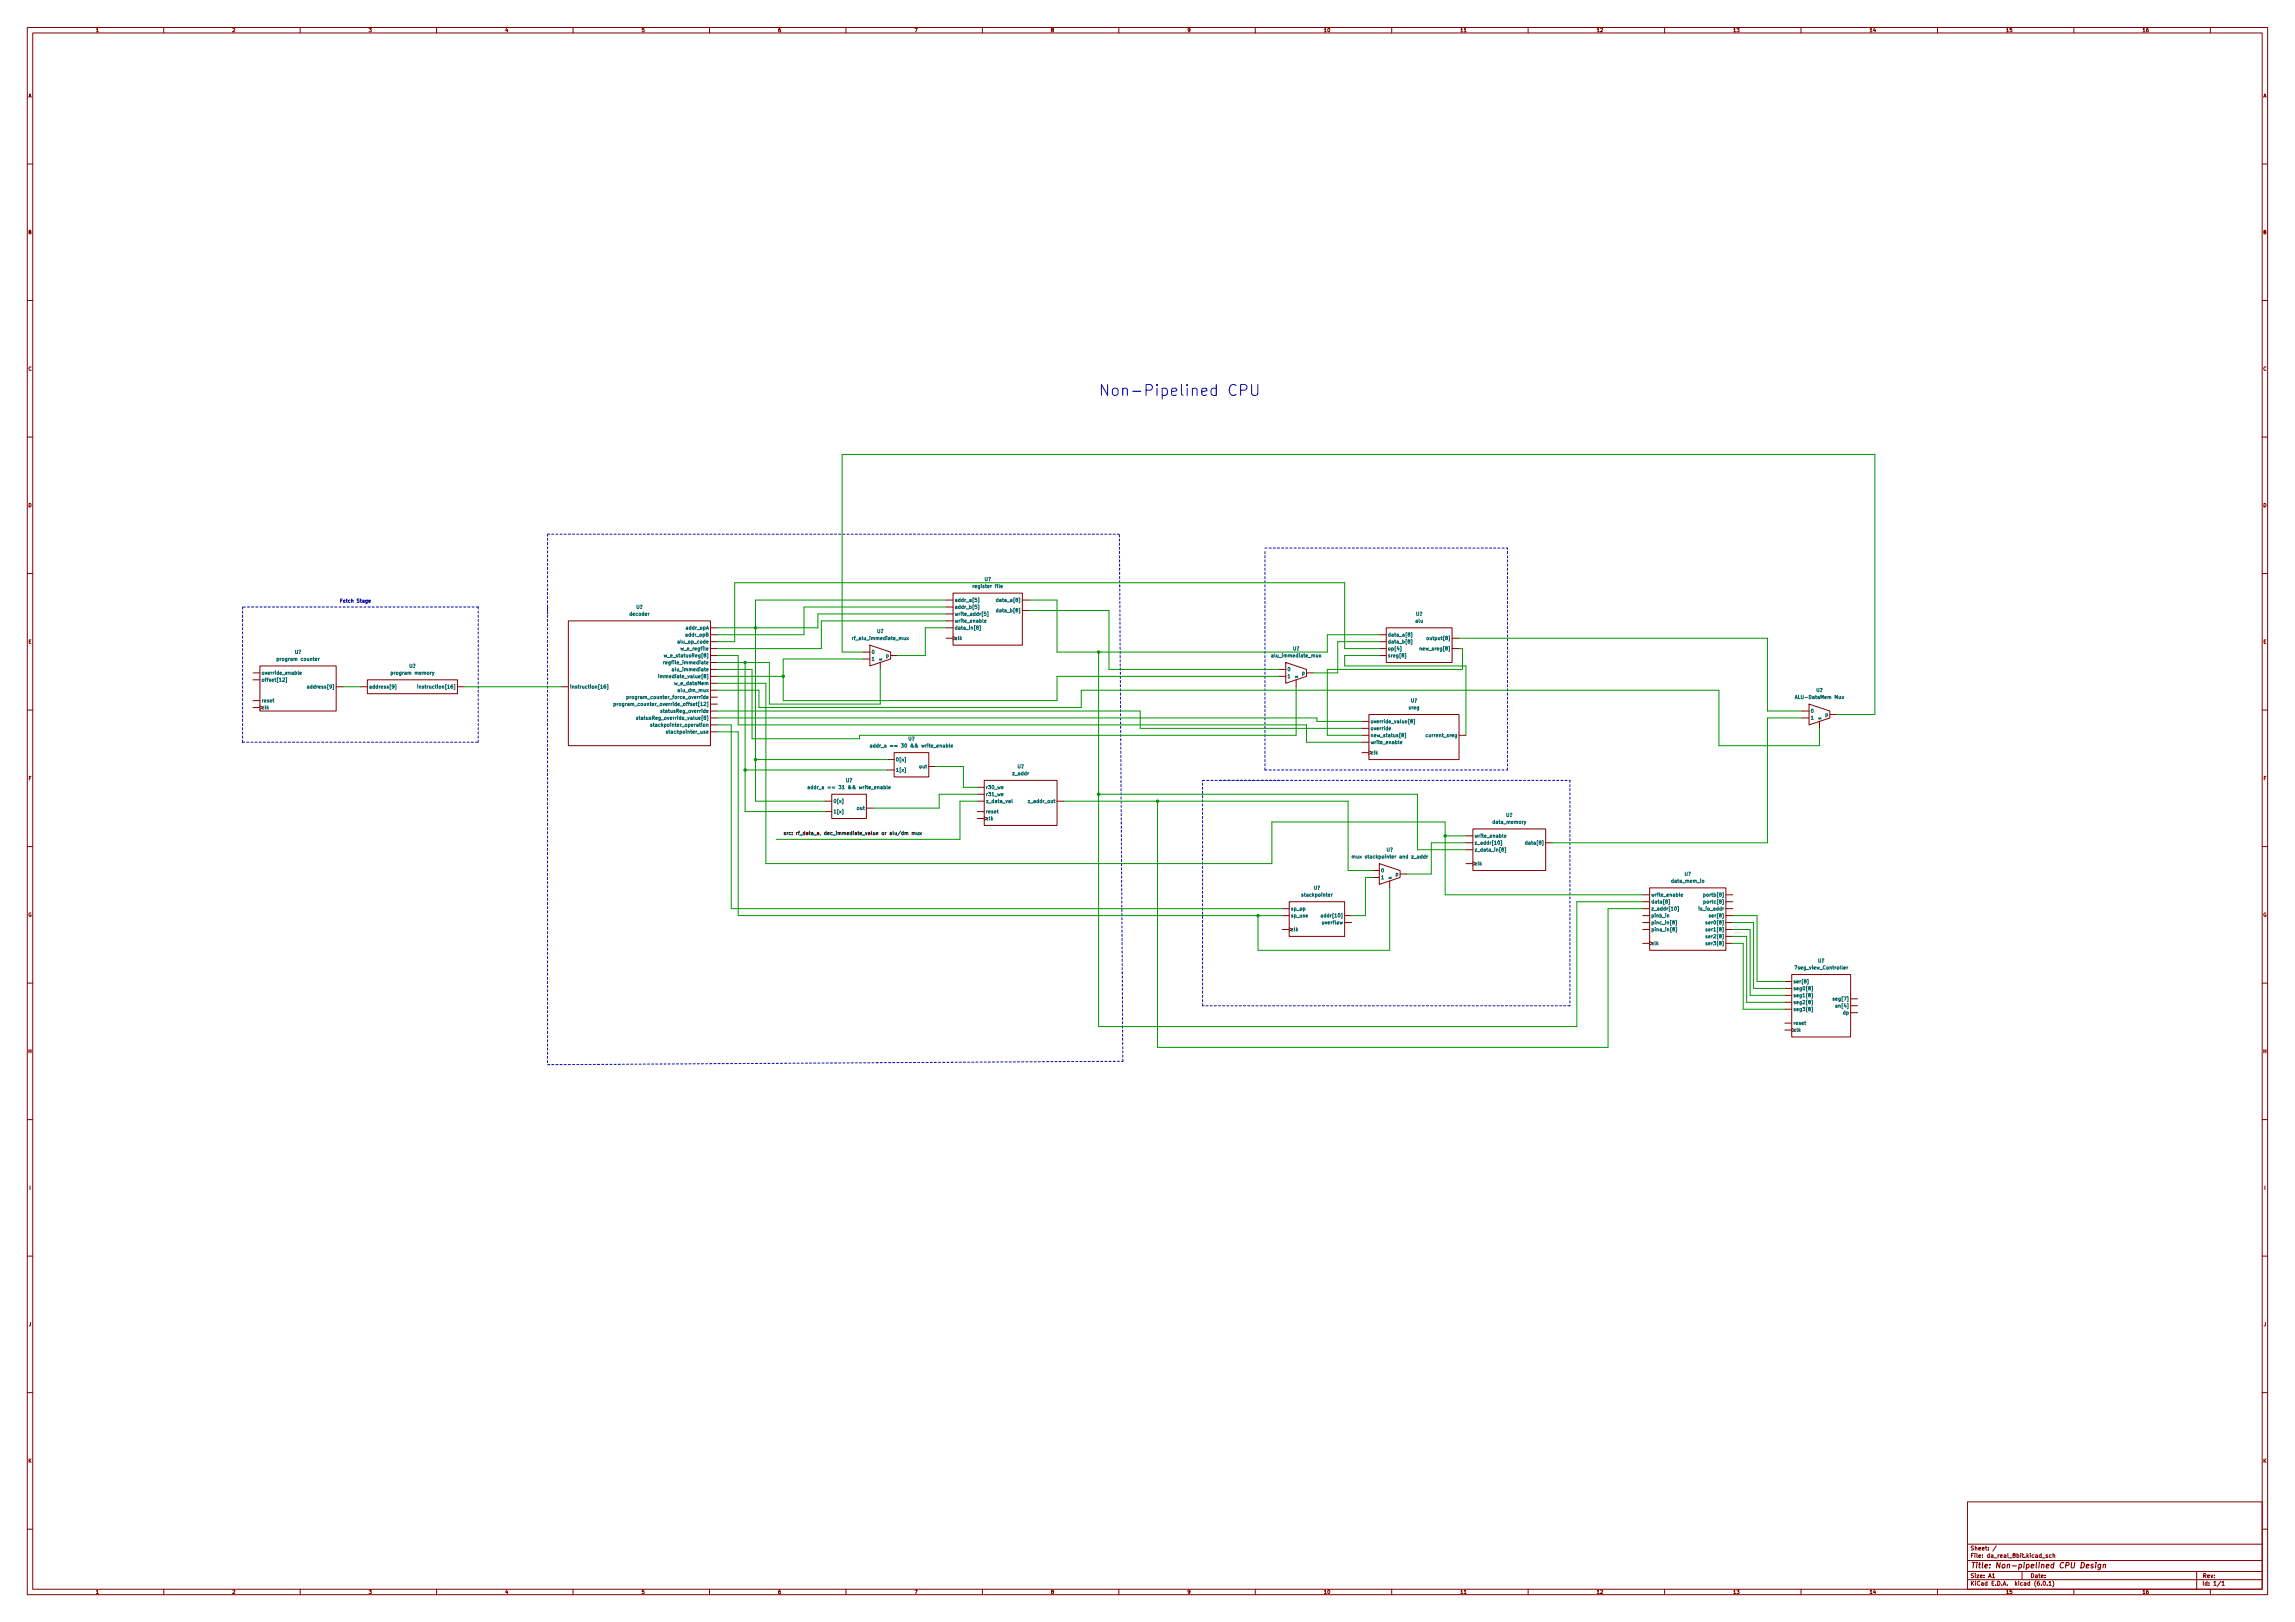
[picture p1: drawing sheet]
<svg xmlns="http://www.w3.org/2000/svg" width="841mm" height="594mm" viewBox="0 0 841 594" stroke-linecap="round" stroke-linejoin="round" font-family="sans-serif">
<defs><g id="words">
<text font-size="5.6" fill="#0000c2" x="402.6" y="145">Non-Pipelined CPU</text>
<text font-size="2.8" fill="#840000" x="722" y="574.4">Title: Non-pipelined CPU Design</text>
<g font-size="2.1" fill="#840000">
<text x="722" y="567.8">Sheet: /</text>
<text x="722" y="570.5">File: da_real_8bit.kicad_sch</text>
<text x="722" y="580.7">KiCad E.D.A. kicad (6.0.1)</text>
<text x="722" y="577.9">Size: A1</text>
<text x="744" y="577.9">Date:</text>
<text x="807" y="577.9">Rev:</text>
<text x="807" y="580.7">Id: 1/1</text>
</g>
<g font-size="1.8" fill="#840000">
<text x="35" y="11.7">1</text>
<text x="85" y="11.7">2</text>
<text x="135" y="11.7">3</text>
<text x="185" y="11.7">4</text>
<text x="235" y="11.7">5</text>
<text x="285" y="11.7">6</text>
<text x="335" y="11.7">7</text>
<text x="385" y="11.7">8</text>
<text x="435" y="11.7">9</text>
<text x="485" y="11.7">10</text>
<text x="535" y="11.7">11</text>
<text x="585" y="11.7">12</text>
<text x="635" y="11.7">13</text>
<text x="685" y="11.7">14</text>
<text x="735" y="11.7">15</text>
<text x="785" y="11.7">16</text>
<text x="10.3" y="35.7">A</text>
<text x="829.3" y="35.7">A</text>
<text x="10.3" y="85.7">B</text>
<text x="829.3" y="85.7">B</text>
<text x="10.3" y="135.7">C</text>
<text x="829.3" y="135.7">C</text>
<text x="10.3" y="185.7">D</text>
<text x="829.3" y="185.7">D</text>
<text x="10.4" y="235.7">E</text>
<text x="829.4" y="235.7">E</text>
<text x="10.4" y="285.7">F</text>
<text x="829.4" y="285.7">F</text>
<text x="10.3" y="335.7">G</text>
<text x="829.3" y="335.7">G</text>
<text x="10.3" y="385.7">H</text>
<text x="829.3" y="385.7">H</text>
<text x="10.7" y="435.7">I</text>
<text x="829.7" y="435.7">I</text>
<text x="10.5" y="485.7">J</text>
<text x="829.5" y="485.7">J</text>
<text x="10.3" y="535.7">K</text>
<text x="829.3" y="535.7">K</text>
<text x="35" y="583.7">1</text>
<text x="85" y="583.7">2</text>
<text x="135" y="583.7">3</text>
<text x="185" y="583.7">4</text>
<text x="235" y="583.7">5</text>
<text x="285" y="583.7">6</text>
<text x="335" y="583.7">7</text>
<text x="385" y="583.7">8</text>
<text x="435" y="583.7">9</text>
<text x="485" y="583.7">10</text>
<text x="535" y="583.7">11</text>
<text x="585" y="583.7">12</text>
<text x="635" y="583.7">13</text>
<text x="685" y="583.7">14</text>
<text x="735" y="583.7">15</text>
<text x="785" y="583.7">16</text>
</g>
<g font-size="1.8" fill="#006464">
<text x="357.2" y="215.3">register file</text>
<text x="360.8" y="212.8">U?</text>
<text x="349.8" y="220.4">addr_a[5]</text>
<text x="366.4" y="220.4">data_a[8]</text>
<text x="230.9" y="225.5">decoder</text>
<text x="233.1" y="223">U?</text>
<text x="349.8" y="223">addr_b[5]</text>
<text x="349.8" y="225.5">write_addr[5]</text>
<text x="366.3" y="224.2">data_b[8]</text>
<text x="518.9" y="225.5">U?</text>
<text x="251.6" y="230.6">addr_opA</text>
<text x="251.6" y="233.1">addr_opB</text>
<text x="321.4" y="231.8">U?</text>
<text x="349.8" y="230.6">data_in[8]</text>
<text x="349.8" y="228">write_enable</text>
<text x="508.5" y="233.1">data_a[8]</text>
<text x="518.8" y="228">alu</text>
<text x="108" y="239.5">U?</text>
<text x="249" y="235.7">alu_op_code</text>
<text x="250.2" y="238.2">w_e_regfile</text>
<text x="313" y="234.4">rf_alu_immediate_mux</text>
<text x="319.3" y="239.5">0</text>
<text x="349.8" y="234.4">clk</text>
<text x="473.8" y="238.2">U?</text>
<text x="508.5" y="235.7">data_b[8]</text>
<text x="508.5" y="238.2">op[4]</text>
<text x="521.3" y="238.2">new_sreg[8]</text>
<text x="524" y="234.4">output[8]</text>
<text x="102.1" y="242">program counter</text>
<text x="150" y="244.5">U?</text>
<text x="244.8" y="243.3">regfile_immediate</text>
<text x="244.8" y="240.7">w_e_statusReg[8]</text>
<text x="247.6" y="245.8">alu_immediate</text>
<text x="319.3" y="242">1</text>
<text x="323.2" y="242.1" transform="rotate(-90 323.2 242.1)">s</text>
<text x="324.8" y="240.7">p</text>
<text x="466.5" y="240.7">alu_immediate_mux</text>
<text x="471.7" y="245.8">0</text>
<text x="508.5" y="240.7">sreg[8]</text>
<text x="95.8" y="249.6">offset[12]</text>
<text x="95.8" y="247.1">override_enable</text>
<text x="143.9" y="247.1">program memory</text>
<text x="243.4" y="248.4">immediate_value[8]</text>
<text x="247.8" y="250.9">w_e_dataMem</text>
<text x="471.7" y="248.4">1</text>
<text x="475.6" y="248.5" transform="rotate(-90 475.6 248.5)">s</text>
<text x="477.2" y="247.1">p</text>
<text x="95.8" y="257.2">reset</text>
<text x="113.7" y="252.2">address[9]</text>
<text x="135.1" y="252.2">address[9]</text>
<text x="154.8" y="252.2">instruction[16]</text>
<text x="208.8" y="252.2">instruction[16]</text>
<text x="231.9" y="256">program_counter_force_override</text>
<text x="249" y="253.4">alu_dm_mux</text>
<text x="517" y="257.2">U?</text>
<text x="658.7" y="256">ALU-DataMem Mux</text>
<text x="665.6" y="253.4">U?</text>
<text x="95.8" y="259.8">clk</text>
<text x="228.3" y="258.5">program_counter_override_offset[12]</text>
<text x="235.7" y="263.6">statusReg_override_value[8]</text>
<text x="243.3" y="261.1">statusReg_override</text>
<text x="516.3" y="259.8">sreg</text>
<text x="663.4" y="261.1">0</text>
<text x="663.4" y="263.6">1</text>
<text x="667.4" y="263.7" transform="rotate(-90 667.4 263.7)">s</text>
<text x="669" y="262.3">p</text>
<text x="240.3" y="266.1">stackpointer_operation</text>
<text x="245.3" y="268.7">stackpointer_use</text>
<text x="502.2" y="269.9">new_status[8]</text>
<text x="502.2" y="267.4">override</text>
<text x="502.2" y="264.9">override_value[8]</text>
<text x="523.3" y="269.9">current_sreg</text>
<text x="321.5" y="273.8">addr_a == 30 &amp;&amp; write_enable</text>
<text x="332.8" y="271.2">U?</text>
<text x="502.2" y="272.5">write_enable</text>
<text x="328.2" y="278.8">0[x]</text>
<text x="337.1" y="281.4">out</text>
<text x="372.8" y="281.4">U?</text>
<text x="502.2" y="276.3">clk</text>
<text x="310" y="286.5">U?</text>
<text x="328.2" y="282.6">1[x]</text>
<text x="371.2" y="283.9">z_addr</text>
<text x="298.6" y="289">addr_a == 31 &amp;&amp; write_enable</text>
<text x="361.2" y="289">r30_we</text>
<text x="361.2" y="291.5">r31_we</text>
<text x="305.3" y="294.1">0[x]</text>
<text x="305.3" y="297.9">1[x]</text>
<text x="314.2" y="296.6">out</text>
<text x="361.2" y="297.9">reset</text>
<text x="361.2" y="294.1">z_data_val</text>
<text x="377.4" y="294.1">z_addr_out</text>
<text x="551.9" y="299.2">U?</text>
<text x="361.2" y="300.4">clk</text>
<text x="547.3" y="301.7">data_memory</text>
<text x="508.1" y="311.9">U?</text>
<text x="540.3" y="306.8">write_enable</text>
<text x="540.3" y="309.3">z_addr[10]</text>
<text x="540.3" y="311.9">z_data_in[8]</text>
<text x="560.1" y="309.3">data[8]</text>
<text x="497" y="314.4">mux stackpointer and z_addr</text>
<text x="540.3" y="316.9">clk</text>
<text x="506" y="319.5">0</text>
<text x="506" y="322">1</text>
<text x="509.9" y="322.1" transform="rotate(-90 509.9 322.1)">s</text>
<text x="511.5" y="320.7">p</text>
<text x="612.8" y="323.3">data_mem_io</text>
<text x="617.3" y="320.7">U?</text>
<text x="477.3" y="328.4">stackpointer</text>
<text x="481.4" y="325.8">U?</text>
<text x="605" y="328.4">write_enable</text>
<text x="625.3" y="328.4">portb[8]</text>
<text x="472.9" y="333.4">sp_op</text>
<text x="472.9" y="336">sp_use</text>
<text x="485.3" y="336">addr[10]</text>
<text x="605" y="330.9">data[8]</text>
<text x="605" y="336">pinb_in</text>
<text x="605" y="333.4">z_addr[10]</text>
<text x="623.1" y="333.4">is_io_addr</text>
<text x="625.4" y="330.9">portc[8]</text>
<text x="627.1" y="336">ser[8]</text>
<text x="472.9" y="341.1">clk</text>
<text x="485" y="338.5">overflow</text>
<text x="605" y="341.1">pina_in[8]</text>
<text x="605" y="338.5">pinc_in[8]</text>
<text x="626.2" y="338.5">ser0[8]</text>
<text x="626.2" y="341.1">ser1[8]</text>
<text x="605" y="346.1">clk</text>
<text x="626.2" y="343.6">ser2[8]</text>
<text x="626.2" y="346.1">ser3[8]</text>
<text x="666.2" y="352.5">U?</text>
<text x="658.2" y="355">7seg_view_Controller</text>
<text x="657.1" y="362.7">seg0[8]</text>
<text x="657.1" y="365.2">seg1[8]</text>
<text x="657.1" y="360.1">ser[8]</text>
<text x="657.1" y="367.7">seg2[8]</text>
<text x="657.1" y="370.3">seg3[8]</text>
<text x="672.5" y="366.5">seg[7]</text>
<text x="673.4" y="369">an[4]</text>
<text x="675.5" y="371.5">dp</text>
<text x="657.1" y="377.9">clk</text>
<text x="657.1" y="375.4">reset</text>
</g>
<text font-size="1.8" fill="#0000c2" x="124.5" y="220.7">Fetch Stage</text>
<text font-size="1.8" fill="#0f0f0f" x="287" y="305.8">src: rf_data_a, dec_immediate_value or alu/dm mux</text>
</g></defs>
<g fill="none" stroke="#840000" stroke-width=".37">
<path d="M10 10.1h821v574h-821zM12 12.1h817v570h-817zM60 10.1v2M110 10.1v2M160 10.1v2M210 10.1v2M260 10.1v2M310 10.1v2M360 10.1v2M410 10.1v2M460 10.1v2M510 10.1v2"/>
<path d="M536.6 11.7h.7M560 10.1v2M610 10.1v2M660 10.1v2M710 10.1v2M760 10.1v2M810 10.1v2M10 60.1h2M829 60.1h2M10 110.1h2M829 110.1h2M10 160.1h2"/>
<path d="M829 160.1h2M10 210.1h2M346.7 219.8h2.5M349.2 217.2h25.4v19.1h-25.4zM374.6 219.8h2.6M829 210.1h2M208.3 227.4h52v45.7h-52zM260.3 229.9h2.6M260.3 232.5h2.6M260.3 235h2.6M260.3 237.6h2.6M316.2 238.8h2.6"/>
<path d="M318.8 236.3l7.6 2.5v2.6l-7.6 2.5zM346.7 229.9h2.5M346.7 222.3h2.5M346.7 233.8h2.5M346.7 224.9h2.5M346.7 227.4h2.5M374.6 223.6h2.6M505.5 232.5h2.5M505.5 235h2.5M505.5 237.6h2.5M508 229.9h24.1v12.7h-24.1zM532.1 237.6h2.6"/>
<path d="M532.1 233.8h2.6M92.7 259.2h2.5M92.7 249h2.5M92.7 246.5h2.5M92.7 256.6h2.5M95.2 243.9h28v16.5h-28zM123.2 251.5h2.5M132.1 251.5h2.5M134.6 249h33v5.1h-33zM167.6 251.5h2.6M205.7 251.5h2.6M260.3 252.8h2.6"/>
<path d="M260.3 245.2h2.6M260.3 247.7h2.6M260.3 255.3h2.6M260.3 257.9h2.6M260.3 242.6h2.6M260.3 250.3h2.6M260.3 240.1h2.6M316.2 241.4h2.6M322.6 242.6v2.6M326.4 240.1h2.5M468.6 245.2h2.6M468.6 247.7h2.6"/>
<path d="M471.2 242.6l7.6 2.6v2.5l-7.6 2.6zM475 249v2.5M478.8 246.5h2.5M505.5 240.1h2.5M662.9 257.9l7.7 2.5v2.6l-7.7 2.5zM10 260.1h2M260.3 265.5h2.6M260.3 268h2.6M260.3 260.4h2.6M260.3 263h2.6M325.1 278.2h2.6M327.7 275.7h12.7v8.9h-12.7z"/>
<path d="M499.1 275.7h2.5M499.1 269.3h2.5M499.1 266.8h2.5M499.1 264.2h2.5M499.1 271.9h2.5M501.6 261.7h33.1v16.5h-33.1zM534.7 269.3h2.5M660.4 260.4h2.5M660.4 263h2.5M666.7 264.2v2.6M670.6 261.7h2.5M829 260.1h2"/>
<path d="M302.3 297.3h2.5M302.3 293.4h2.5M304.8 290.9h12.7v8.9h-12.7zM317.5 296h2.5M325.1 282h2.6M340.4 280.7h2.5M358.1 299.8h2.6M358.1 288.4h2.6M358.1 290.9h2.6M358.1 297.3h2.6M358.1 293.4h2.6M360.7 285.8h26.6v16.5h-26.6z"/>
<path d="M387.3 293.4h2.6M10 310.1h2M502.9 318.8h2.6M505.5 316.3l7.6 2.5v2.6l-7.6 2.5zM537.2 316.3h2.5M537.2 308.7h2.5M537.2 306.1h2.5M537.2 311.2h2.5M539.7 303.6h26.7v15.2h-26.7zM566.4 308.7h2.6M829 310.1h2M469.9 335.4h2.5"/>
<path d="M469.9 332.8h2.5M472.4 330.3h20.4v12.7h-20.4zM492.8 335.4h2.5M492.8 337.9h2.5M502.9 321.4h2.6M509.3 322.7v2.5M513.1 320.1h2.5M602 335.4h2.5M602 337.9h2.5M602 332.8h2.5M602 330.3h2.5M602 327.7h2.5"/>
<path d="M604.5 325.2h28v22.9h-28zM632.5 335.4h2.5M632.5 337.9h2.5M632.5 332.8h2.5M632.5 330.3h2.5M632.5 327.7h2.5M469.9 340.4h2.5M602 340.4h2.5M602 345.5h2.5M632.5 340.4h2.5M632.5 345.5h2.5M632.5 343h2.5"/>
<path d="M654 359.5h2.6M656.6 356.9h21.6v22.9h-21.6zM10 360.1h2M654 377.3h2.6M654 374.7h2.6M654 362h2.6M654 364.6h2.6M654 367.1h2.6M654 369.6h2.6M678.2 368.4h2.5M678.2 370.9h2.5M678.2 365.8h2.5"/>
<path d="M829 360.1h2M10 410.1h2M829 410.1h2M10 460.1h2M829 460.1h2M10 510.1h2M829 510.1h2M721 550.1h108v32h-108zM10 560.1h2M721 578.6h108M721 575.6h108M721 571.6h108"/>
<path d="M721 565.6h108M730.1 576.8l.5-.4v1.5M730.1 577.9h.9M731.6 566.2l-1.3 1.9M741 575.6v3M748.4 570.6h1.1M748.9 579.2h.2a.73 .73 0 0 1 .5 .7 .73 .73 0 0 1-.7 .7l-.2-.5zM750.4 569.5l-.6 .2 .6 .3v.4h-.6M750.9 579.6l.4-.4v1.5M751.7 569.5h-.4l-.3 .2 .1 .7h.6M752.2 578.9l.1 .1a1.74 1.74 0 0 1-.1 2.2M752.4 569.6l.5-.1 .1 1"/>
<path d="M752.4 569v1.5M805 575.6v6.5M813.9 579.1l-1.3 1.9M814.3 579.6l.4-.4v1.5M829 560.1h2M60 582.1v2M110 582.1v2M160 582.1v2M210 582.1v2M260 582.1v2M310 582.1v2M360 582.1v2"/>
<path d="M410 582.1v2M460 582.1v2M510 582.1v2M536.6 583.7h.7M560 582.1v2M610 582.1v2M660 582.1v2M710 582.1v2M748.1 580.5v.2M750.2 580.5v.2M750.9 580.7h.8M760 582.1v2"/>
<path d="M810 582.1v2M814.3 580.7h.8"/>
</g>
<path d="M767.1 573l-.5-.1-.3 .4 .7 .4-.1 .5h-.7M768.1 572.9l-.2 1.4M768.1 572.3v.2M769.8 573l-.5-.1-.4 .4v.9h.8M769.9 572.9l-.2 1.7-.5 .3h-.4M770.8 573.1l.8-.1-.1 1.3M770.8 572.9l-.2 1.4" fill="none" stroke="#840000" stroke-width=".4"/>
<g fill="none" stroke="#006464" stroke-width=".37">
<path d="M356.6 214.4v.9M357 214.4l-.4 .3M357.9 219.1h-.6v.6l.6-.1v.6h-.6M358.4 219h.3v1.8h-.3M365.7 219.1v1.2h-.5v-.7h.5M366.8 214.9l.6-.2-.1-.2-.5 .1v.6h.5M237.9 224.6l-.3 .2M243.4 239.8l.2 .9 .3-.6 .2 .6 .2-.9M248.4 234.8h.5v.8M248.9 235.1l-.6 .2 .2 .3 .4-.1M249.5 237.3l.2 .8 .3-.6 .2 .6 .3-.8M312.4 233.5v.8"/>
<path d="M312.7 233.5l-.3 .2M331.2 233.5l.1 .8 .5-.1M331.8 233.5v.8M332.3 233.5l.6 .8M332.9 233.5l-.6 .8M357.9 221.6h-.6v.6h.6v.6h-.6M358.1 229.8l-.3-.3 .3-.3 .3 .1 .1 .4a.5 .5 0 0 0-.6 .2 .5 .5 0 0 0 0 .6l.6-.1-.2-.6M358.4 221.5h.3v1.8h-.3M359 229.1h.3v1.8h-.3M360.2 226.7l.2 1.3M360.8 227.6l.6-.2-.1-.2-.5 .1v.6h.5M361.3 224.2h-.6v.6l.6-.1v.6h-.6"/>
<path d="M361.8 224h.3v1.9h-.3M365.7 223.4l-.6 .2 .1 .5h.5M365.7 222.9v1.3M483.4 239.8l.7 .9M484.1 239.8l-.7 .9M513.1 236.7h.3v1.9h-.3M514 240l-.3-.3 .3-.3 .3 .1 .1 .3a.5 .5 0 0 0-.6 .2 .5 .5 0 0 0 0 .6h.6l-.2-.6M514.9 239.3h.3v1.8h-.3M516.2 232.3l-.2-.2 .2-.3h.4v.4a.5 .5 0 0 0-.5 .2 .5 .5 0 0 0 0 .6l.5-.1-.2-.6M516.2 234.9l-.2-.3 .2-.3 .4 .1v.4a.5 .5 0 0 0-.5 .1 .5 .5 0 0 0 0 .6h.5l-.2-.6M517.1 231.7h.3v1.8h-.3M517.1 234.2h.3v1.8h-.3"/>
<path d="M520.4 237.4h.4l.1 .7M520.4 237.3v.8M522.9 233.6h.5v.7l-.5-.1zM99.9 256.3h.5M100.1 255.9v1.1l.3 .2M101.5 241.9l.6-.1-.1-.6h-.5v1.2M103.6 248.4l.5-.1 .2 .4-.8 .9h.8M104.7 248.2h.3v1.8h-.3M109.3 245.8l.1 1.2M109.9 246.6l.6-.1-.1-.3-.5 .2v.6h.5M112.6 251.3h.5l.1 .8M113.2 251.6l-.6 .2 .1 .3 .5-.1"/>
<path d="M115.6 241.5l.6-.1-.1-.2-.5 .1v.6h.5M116.7 241.1v.8M117.1 241.1l-.4 .2M143.3 246.2l.6 .2-.1 .6h-.5M143.3 246.2v1.3M144.4 251.4l-.6 .2-.1-.6 .5-.2 .2 .3-.1 .7-.5 .3M144.8 250.7h.3v1.8h-.3M153.1 250.8v.2M153.1 251.3v.8M153.7 251.4l.5-.1v.8M153.7 251.3v.8M158.1 246.2l-.3 .2"/>
<path d="M158.4 246.2l.3 .8M159.1 246.2l-.7 1.3M166.4 250.7h.3v1.8h-.3M220.1 251.2l.4-.4v1.3M220.1 252.1h.7M221.9 250.8l-.5 .3-.1 .8 .3 .2 .4-.1-.1-.6-.6 .2M222.5 250.7h.3v1.8h-.3M225 257.7l.6 .2-.1 .5h-.5M225 257.6v1.3M226.1 257.6v.9M226.5 257.6l-.4 .3M226.9 257.7h.6l-.1 .7-.5-.1z"/>
<path d="M229.7 255.1l.6 .2-.1 .6h-.5M229.7 255.1v1.2M230.9 255.1v.8M231.2 255.1l-.3 .2M241.4 247v.1M241.4 247.5v.8M242 247.6l.5-.1v.8M242 247.5v.8M242.5 247.6l.5-.1 .1 .8M243.2 242.4v.8M243.6 242.4l-.4 .2M243.9 242.8l.6-.1v-.3l-.6 .2 .1 .6h.5"/>
<path d="M246.3 245h.5l.1 .8M246.9 245.2l-.6 .3 .2 .3 .4-.1M247.2 250l.2 .8 .3-.6 .2 .6 .3-.8M248.5 252.6h.4l.1 .8M249 252.8l-.6 .3 .2 .3 .4-.1M258 257.3l.4-.1 .3 .4-.8 .9h.8M258.4 254.6v1.3h-.5l-.1-.7 .6-.1M258.9 255.5l.6-.1v-.3l-.6 .2 .1 .6h.5M258.9 242.8l.6-.1v-.3l-.6 .2 .1 .6h.5M259.1 246.9h.3v1.8h-.3M259.1 257.1h.3v1.8h-.3M466.5 240.1l-.6 .3 .2 .3 .4-.1"/>
<path d="M657.8 255.9l.4-1.3 .4 1.3M657.9 255.6h.6M675 255.1l.6 .8M675.6 255.1l-.6 .8M233.7 262.8l-.5 .1 .5 .3v.3h-.5M234.1 262.7h.5M234.3 262.3v1.1l.3 .1M235 262.8h.5l.1 .7M235.6 263l-.6 .2 .2 .3h.4M238.9 265.3l-.5 .1 .5 .3v.3h-.5M239.3 265.2h.5M239.5 264.8v1.1l.3 .2"/>
<path d="M242.6 260.2l-.5 .1 .5 .3v.3h-.5M244.6 267.8l-.5 .2 .5 .3v.3h-.5M258.9 265.4l.5-.1 .1 .8M258.9 268.2l.6-.1v-.3l-.6 .2 .1 .6h.5M258.9 260.6l.6-.1v-.3l-.6 .1 .1 .6h.5M258.9 265.2v.9M259.1 262.1h.3v1.9h-.3M319 272.9l.5 .1v.7h-.4l-.1-.4 .5-.1M320.6 272.4v1.2h-.4l-.1-.6 .5-.1M331.5 277.4h.3v1.8h-.3M345.6 272.9l.6 .1v.7h-.5l-.1-.4 .6-.1M346.8 272.4v1.2h.5v-.6l-.5-.1"/>
<path d="M347.9 272.4l.2 1.3M348.5 273.3l.6-.1v-.3l-.6 .1 .1 .6h.5M509 266.9l.6-.1v-.2l-.6 .1 .1 .6h.5M512.6 271.2l.2 1.2M513.2 272l.6-.1-.1-.3-.5 .2v.6h.5M513.9 269.2l-.2-.3 .2-.3 .4 .1v.3a.5 .5 0 0 0-.5 .2 .5 .5 0 0 0 0 .6h.5l-.2-.6M514.8 268.5h.3v1.8h-.3M516.5 263.4h-.3v1.8h.3M517.2 264.1l-.3-.3 .3-.3 .3 .1 .1 .4a.5 .5 0 0 0-.6 .2 .5 .5 0 0 0 .1 .5h.5l-.2-.6M518.1 263.4h.3v1.8h-.3M523.1 269.1l-.6 .2 .2 .5h.4M296.1 288.2h.5v.7"/>
<path d="M296.6 288.4l-.6 .2 .2 .3h.4M297.8 288.2l-.6 .1 .1 .6h.5M297.8 287.7v1.2M308.7 292.6h.3v1.8h-.3M308.7 296.4h.3v1.9h-.3M322.8 288.2h.4l.1 .7M323.3 288.4l-.6 .2 .2 .3h.4M323.9 288.2l.6 .1-.1 .6h-.5M323.9 287.7v1.2M325.1 287.7l.1 1.2M325.7 288.5l.6-.1-.1-.2-.5 .1v.6h.5M331.5 281.2h.3v1.8h-.3"/>
<path d="M365.4 297h.5M365.6 296.6v1l.3 .2M367 288.5l.6-.1v-.2l-.6 .1 .1 .6h.5M367 291.1l.6-.2v-.2l-.6 .1 .1 .6h.5M370.8 292.7l.2 1.3M376.7 293.2h.7l-.7 .8h.7M495.5 313.6h.5l.1 .7M495.5 313.5v.8M496.1 313.7l.4-.1 .1 .7M521.1 313.6l-.6 .1 .1 .6h.5M521.1 313.1v1.2M522.2 313.6l-.6 .1 .2 .6h.4"/>
<path d="M522.2 313.1v1.2M522.8 313.5v.8M523.2 313.5l-.4 .2M549 308.1l.2-.1a.58 .58 0 0 1 .4 .6 .58 .58 0 0 1-.6 .5zM550 307.9h.3v1.8h-.3M550.6 311.1l-.3-.3 .3-.3 .3 .1 .1 .4a.5 .5 0 0 0-.6 .1 .5 .5 0 0 0 0 .6h.6l-.2-.6M550.7 305.4l.2 1.3M551.3 306.3l.6-.1-.1-.3-.5 .2v.6h.5M551.5 310.4h.3v1.8h-.3M558.6 300.8l.3 .8M559.2 300.8l-.6 1.3M559.6 308.5l-.6 .2 .1 .5h.5"/>
<path d="M484.1 335.1h.5l.1 .8M484.7 335.4l-.6 .2 .2 .3h.4M488 327.5v.8M488.3 327.5l-.3 .2M610.6 330.1l-.2-.2 .2-.3 .4 .1v.3a.5 .5 0 0 0-.5 .2 .5 .5 0 0 0 0 .6l.5-.1-.2-.6M611 335.2l.5-.1 .1 .8M611.5 329.5h.3v1.8h-.3M613.1 337.7l-.2-.2 .2-.3 .5 .1v.3a.5 .5 0 0 0-.6 .2 .5 .5 0 0 0 0 .6l.6-.1-.2-.6M613.8 332.2l.1-.1a.58 .58 0 0 1 .5 .7 .58 .58 0 0 1-.6 .5zM614.1 337.1h.3v1.8h-.3M614.1 339.6h.3v1.8h-.3M614.8 332h.3v1.8h-.3"/>
<path d="M615.4 327l.2 1.3M616 327.9l.7-.1-.1-.3-.6 .1 .1 .6h.5M622.6 332.1v.1M623.8 322.5h.6l-.1 .7-.5-.1zM624.3 327.5l.6 .2-.1 .5h-.5M624.3 327.5v1.2M624.4 330.1l.6 .1-.1 .6h-.5M624.4 330v1.3M625.6 337.7l-.5 .1 .5 .3v.3h-.5M626.8 335.1l-.5 .2 .5 .3v.3h-.5M613.2 340.3l-.2-.3 .2-.3 .4 .1v.4a.5 .5 0 0 0-.5 .2 .5 .5 0 0 0 0 .5h.5l-.1-.6M625.6 340.2l-.5 .1 .5 .3v.3h-.5"/>
<path d="M625.6 342.8l-.5 .1 .5 .3v.3h-.5M625.6 345.3l-.5 .1 .5 .3v.3h-.5M657.6 353.7h.9l-.5 1.3M662.3 358.7h.3v1.8h-.3M675.7 354.6l.6-.2-.1-.2-.5 .1v.6h.5M676.8 354.1v.9M677.2 354.1l-.4 .3M661.3 374.5h.5M661.5 374v1.1l.3 .2M663 361.9l-.3-.3 .3-.3 .3 .1 .1 .4a.5 .5 0 0 0-.6 .1 .5 .5 0 0 0 .1 .6h.5l-.2-.6M663 364.4l-.3-.2 .3-.3h.3l.1 .4a.5 .5 0 0 0-.6 .2 .5 .5 0 0 0 .1 .6l.5-.1-.2-.6M663 367l-.3-.3 .3-.3 .3 .1 .1 .3a.5 .5 0 0 0-.6 .2 .5 .5 0 0 0 .1 .6h.5l-.2-.6"/>
<path d="M663 369.5l-.3-.2 .3-.4 .3 .1 .1 .4a.5 .5 0 0 0-.6 .2 .5 .5 0 0 0 .1 .6l.5-.1-.2-.6M663.9 361.2h.3v1.8h-.3M663.9 363.7h.3v1.9h-.3M663.9 366.3h.3v1.8h-.3M663.9 368.8h.3v1.8h-.3M672.2 365.6l-.5 .1 .5 .3v.3h-.5M672.7 368.2l.5 .1v.6h-.4l-.1-.4 .5-.1"/>
</g>
<g fill="none" stroke="#0f0f0f" stroke-width=".37">
<path d="M328 304.9v.8l.5-.1M328.5 304.9v.8M330 304.4l-1.1 1.6M331 304.5v1.2h-.5v-.7l.5-.1M331.6 305l.5-.1 .1 .8M331.6 304.9v.8M332.2 305.1l.4-.2 .1 .8M334.3 305l.5-.1v.8M334.3 304.9v.8M334.8 305.1l.5-.2 .1 .8M336 304.9v.8l.5-.1M336.5 304.9v.8"/>
<path d="M337 304.9l.7 .8M337.7 304.9l-.7 .8"/>
</g>
<path d="M453 141.2a1.61 1.61 0 0 0-2 0 1.61 1.61 0 0 0-.5 1.9 1.5 1.5 0 0 0 .7 1.5 1.5 1.5 0 0 0 1.8-.1M454.7 142.9h1.5a1.09 1.09 0 0 0 .8-1 1.09 1.09 0 0 0-.8-1.1h-1.5v4M458.7 140.8v3.3l.7 .7h.8l.8-.7v-3.3M134.6 219.8v1l-.6 .2M134.6 219.9l-.6 .1 .1 .6h.5M135.1 220.2l.6-.1v-.2l-.6 .1 .1 .6h.5" fill="none" stroke="#0000c2" stroke-width=".37"/>
<g fill="none" stroke="#0000c2" stroke-width=".37" stroke-dasharray=".8 .8">
<path d="M200.7 195.7v29.2M410.2 195.7h-209.5M463.5 200.7h88.9M463.5 202v80M88.9 222.3v49.6M175.3 222.3h-86.4M200.7 222.3v167.7M88.9 271.9h86.4M175.3 271.9v-49.6M440.7 285.8h29.2M447 285.8h128.3M463.5 282h88.9"/>
<path d="M552.4 282v-81.3M575.3 285.8v82.6M440.7 368.4v-82.6M575.3 368.4h-134.6M200.7 390l210.8-1.3M411.5 388.7l-1.3-193"/>
</g>
<g fill="none" stroke="#009600" stroke-width=".37">
<path d="M346.7 219.8h-69.8v73.6h25.4M377.2 219.8h10.1v19h99.1v-6.3h19.1M262.9 235h6.3v-21.6h223.6v24.2h12.7M316.2 238.8h-7.6v-72.4h378.5v95.3h-14M346.7 224.9h-47v5h-36.8M346.7 229.9h-7.6v10.2h-10.2M346.7 222.3h-52.1v10.2h-31.7M346.7 227.4h-45.7v10.2h-38.1M377.2 223.6h29.2v21.6h62.2M402.6 238.8v137.2h175.2v-45.7h24.2M505.5 235h-15.3v11.5h-8.9M534.7 237.6h1.2v7.6h-49.5v24.1h12.7"/>
<path d="M534.7 233.8h113v26.6h12.7M125.7 251.5h6.4M170.2 251.5h35.5M262.9 245.2h12.7v25.4h39.4v-1.3h160v-17.8M262.9 240.1h7.6v25.4h208.3v6.4h20.3M262.9 247.7h24.1M262.9 242.6h19v15.3h40.7v-12.7M262.9 252.8h15.2v6.4h118.1v-6.4h233.7v20.3h36.8v-6.3M262.9 250.3h17.8v66h185.4v-15.2h63.5v26.6h72.4M273 242.6v54.7h29.3M316.2 241.4h-29.2v15.2h100.3v-8.9h81.3M505.5 240.1h-12.7v3.8h44.4v25.4"/>
<path d="M262.9 268h7.6v67.4h199.4M262.9 265.5h5.1v67.3h201.9M262.9 260.4h154.9v6.4h81.3M262.9 263h219.7v1.2h16.5M276.9 278.2h48.2M660.4 263h-12.7v45.7h-78.7M273 282h52.1M342.9 280.7h10.2v7.7h5M358.1 293.4h-6.3v14h-67.3M358.1 290.9h-13.9v5.1h-24.2M389.9 293.4h104.1v25.4h8.9M402.6 290.9h116.8v20.3h17.8"/>
<path d="M424.2 293.4v90.2h165.1v-50.8h12.7M529.6 306.1h7.6M537.2 308.7h-12.7v11.4h-8.9M502.9 321.4h-2.5v14h-5.1M509.3 325.2v22.9h-48.3v-12.7M635 335.4h8.9v24.1h10.1M635 337.9h7.6v24.1h11.4M635 340.4h6.3v24.2h12.7M635 343h5.1v24.1h13.9M635 345.5h3.8v24.1h15.2"/>
</g>
<g fill="#009600" stroke="#009600" stroke-width=".37">
<circle cx="276.9" cy="278.2" r=".46"/>
<circle cx="273" cy="242.6" r=".46"/>
<circle cx="273" cy="282" r=".46"/>
<circle cx="402.6" cy="290.9" r=".46"/>
<circle cx="461" cy="335.4" r=".46"/>
<circle cx="529.6" cy="306.1" r=".46"/>
<circle cx="424.2" cy="293.4" r=".46"/>
<circle cx="402.6" cy="238.8" r=".46"/>
<circle cx="276.9" cy="229.9" r=".46"/>
<circle cx="287" cy="247.7" r=".46"/>
</g>
<use href="#words"/>
</svg>
